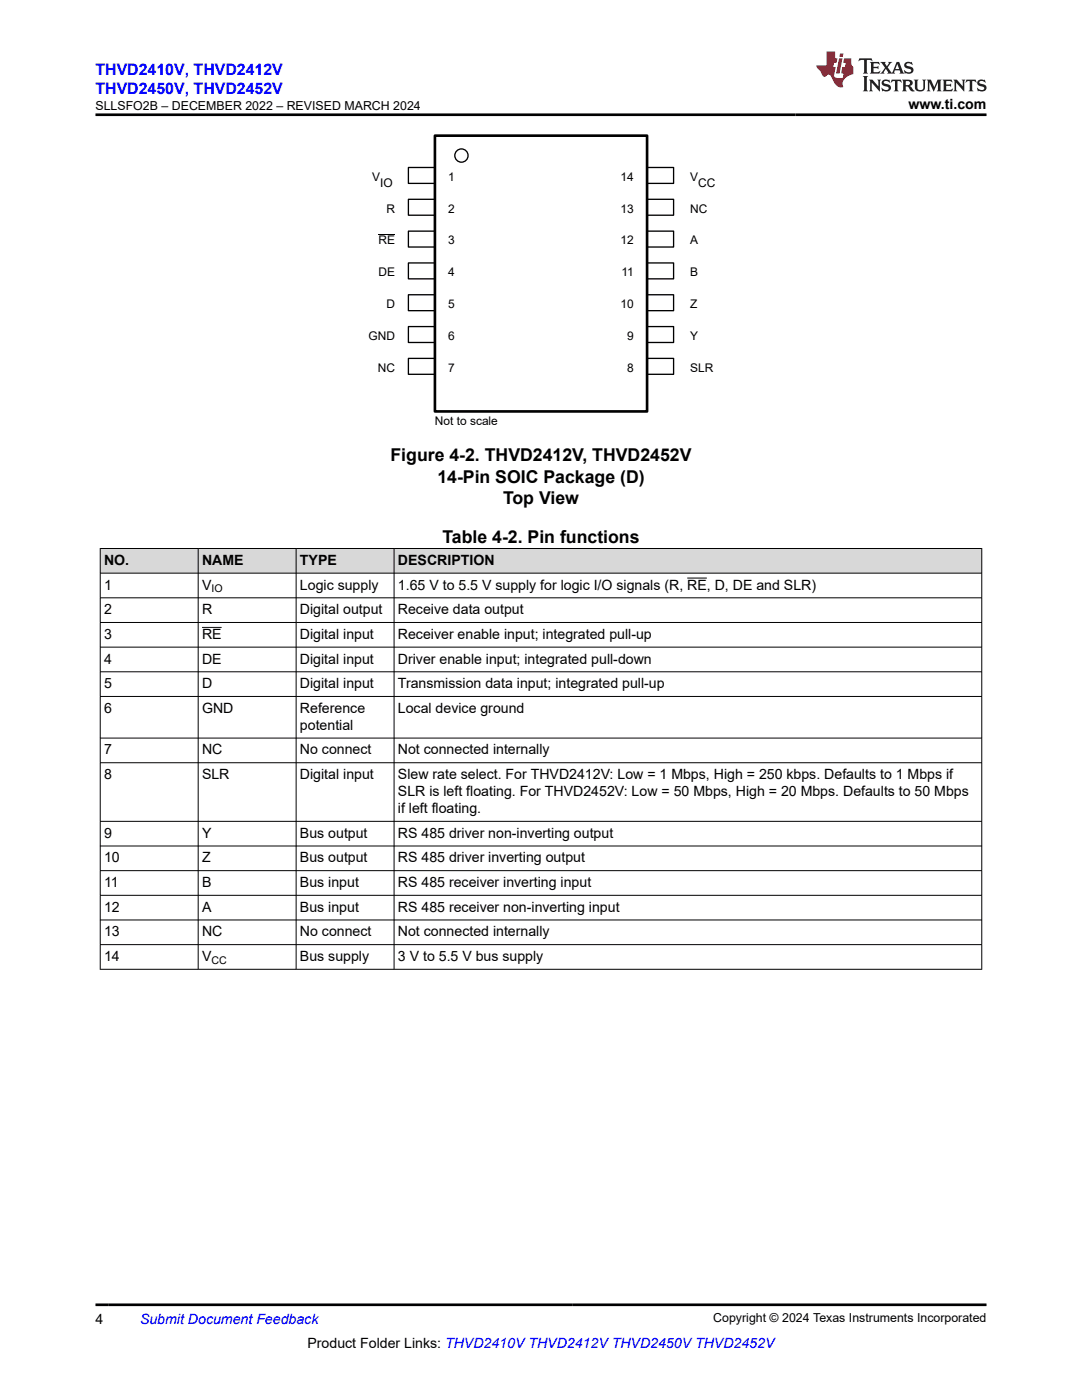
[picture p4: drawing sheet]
<svg xmlns="http://www.w3.org/2000/svg" width="216mm" height="279mm" viewBox="0 0 216 279" stroke-linecap="round" stroke-linejoin="round" font-family="sans-serif">
<defs><g id="words">
<g font-size="3.5">
<text x="77.9" y="92.1">Figure 4-2. THVD2412V, THVD2452V</text>
<text x="87.3" y="96.3">14-Pin SOIC Package (D)</text>
<text x="100.4" y="100.5">Top View</text>
<text x="88.3" y="108.3">Table 4-2. Pin functions</text>
</g>
<g font-size="3.2" fill="#00f">
<text x="19.1" y="14.9">THVD2410V, THVD2412V</text>
<text x="19.1" y="18.7">THVD2450V, THVD2452V</text>
</g>
<g font-size="2.8">
<text x="181.3" y="21.8">www.ti.com</text>
<text x="20.8" y="112.7">NO.</text>
<text x="40.3" y="112.7">NAME</text>
<text x="59.9" y="112.7">TYPE</text>
<text x="79.4" y="112.7">DESCRIPTION</text>
<text x="20.8" y="117.7">1</text>
<text x="40.3" y="117.7">V</text>
<text x="59.9" y="117.7">Logic supply</text>
<text x="79.4" y="117.7">1.65 V to 5.5 V supply for logic I/O signals (R, RE, D, DE and SLR)</text>
<text x="20.8" y="122.6">2</text>
<text x="40.3" y="122.6">R</text>
<text x="59.9" y="122.6">Digital output</text>
<text x="79.4" y="122.6">Receive data output</text>
<text x="20.8" y="127.5">3</text>
<text x="40.3" y="127.5">RE</text>
<text x="59.9" y="127.5">Digital input</text>
<text x="79.4" y="127.5">Receiver enable input; integrated pull-up</text>
<text x="20.8" y="132.4">4</text>
<text x="20.8" y="137.3">5</text>
<text x="40.3" y="132.4">DE</text>
<text x="40.3" y="137.3">D</text>
<text x="59.9" y="132.4">Digital input</text>
<text x="59.9" y="137.3">Digital input</text>
<text x="79.4" y="132.4">Driver enable input; integrated pull-down</text>
<text x="79.4" y="137.3">Transmission data input; integrated pull-up</text>
<text x="20.8" y="142.3">6</text>
<text x="40.3" y="142.3">GND</text>
<text x="59.9" y="142.3">Reference</text>
<text x="79.4" y="142.3">Local device ground</text>
<text x="59.9" y="145.7">potential</text>
<text x="20.8" y="150.6">7</text>
<text x="20.8" y="155.5">8</text>
<text x="40.3" y="150.6">NC</text>
<text x="40.3" y="155.5">SLR</text>
<text x="59.9" y="150.6">No connect</text>
<text x="59.9" y="155.5">Digital input</text>
<text x="79.4" y="150.6">Not connected internally</text>
<text x="79.4" y="155.5">Slew rate select. For THVD2412V: Low = 1 Mbps, High = 250 kbps. Defaults to 1 Mbps if</text>
<text x="79.4" y="158.9">SLR is left floating. For THVD2452V: Low = 50 Mbps, High = 20 Mbps. Defaults to 50 Mbps</text>
<text x="20.8" y="167.2">9</text>
<text x="40.3" y="167.2">Y</text>
<text x="59.9" y="167.2">Bus output</text>
<text x="79.4" y="162.3">if left floating.</text>
<text x="79.4" y="167.2">RS 485 driver non-inverting output</text>
<text x="20.8" y="172.1">10</text>
<text x="40.3" y="172.1">Z</text>
<text x="59.9" y="172.1">Bus output</text>
<text x="79.4" y="172.1">RS 485 driver inverting output</text>
<text x="20.8" y="177">11</text>
<text x="40.3" y="177">B</text>
<text x="59.9" y="177">Bus input</text>
<text x="79.4" y="177">RS 485 receiver inverting input</text>
<text x="20.8" y="182">12</text>
<text x="40.3" y="182">A</text>
<text x="59.9" y="182">Bus input</text>
<text x="79.4" y="182">RS 485 receiver non-inverting input</text>
<text x="20.8" y="186.9">13</text>
<text x="20.8" y="191.8">14</text>
<text x="40.3" y="186.9">NC</text>
<text x="40.3" y="191.8">V</text>
<text x="59.9" y="186.9">No connect</text>
<text x="59.9" y="191.8">Bus supply</text>
<text x="79.4" y="186.9">Not connected internally</text>
<text x="79.4" y="191.8">3 V to 5.5 V bus supply</text>
<text x="19" y="264.2">4</text>
<text x="61.4" y="269">Product Folder Links: THVD2410V THVD2412V THVD2450V THVD2452V</text>
</g>
<text font-size="2.8" fill="#00f" x="27.9" y="264.2">Submit Document Feedback</text>
<g font-size="2.5">
<text x="19.1" y="21.9">SLLSFO2B – DECEMBER 2022 – REVISED MARCH 2024</text>
<text x="142.3" y="263.9">Copyright © 2024 Texas Instruments Incorporated</text>
</g>
<g font-size="2.4">
<text x="74.3" y="36.1">V</text>
<text x="75.9" y="37.4">IO</text>
<text x="89.4" y="36.1">1</text>
<text x="123.8" y="36.1">14</text>
<text x="137.7" y="36.1">V</text>
<text x="139.3" y="37.4">CC</text>
<text x="77.1" y="42.4">R</text>
<text x="89.4" y="42.4">2</text>
<text x="123.8" y="42.4">13</text>
<text x="137.7" y="42.4">NC</text>
<text x="75.5" y="48.8">RE</text>
<text x="89.4" y="48.8">3</text>
<text x="123.8" y="48.8">12</text>
<text x="137.7" y="48.8">A</text>
<text x="75.5" y="55.1">DE</text>
<text x="89.4" y="55.1">4</text>
<text x="124" y="55.1">11</text>
<text x="137.7" y="55.1">B</text>
<text x="77.1" y="61.5">D</text>
<text x="89.4" y="61.5">5</text>
<text x="123.8" y="61.5">10</text>
<text x="137.7" y="61.5">Z</text>
<text x="73.6" y="67.8">GND</text>
<text x="89.4" y="67.8">6</text>
<text x="125.1" y="67.8">9</text>
<text x="137.7" y="67.8">Y</text>
<text x="75.4" y="74.2">NC</text>
<text x="89.4" y="74.2">7</text>
<text x="125.1" y="74.2">8</text>
<text x="137.7" y="74.2">SLR</text>
<text x="86.8" y="84.8">Not to scale</text>
</g>
<g font-size="2.1">
<text x="42.2" y="118.2">IO</text>
<text x="42.2" y="192.4">CC</text>
</g>
</g></defs>
<path d="M81.5 33.4h5.3v3.2h-5.3z" fill="none" stroke="#000" stroke-width=".26"/>
<path d="M129.1 33.4h5.3v3.2h-5.3z" fill="#fff"/>
<path d="M129.1 33.4h5.3v3.2h-5.3z" fill="none" stroke="#000" stroke-width=".26"/>
<path d="M81.5 39.8h5.3v3.2h-5.3z" fill="#fff"/>
<path d="M81.5 39.8h5.3v3.2h-5.3z" fill="none" stroke="#000" stroke-width=".26"/>
<path d="M129.1 39.8h5.3v3.2h-5.3z" fill="#fff"/>
<path d="M129.1 39.8h5.3v3.2h-5.3z" fill="none" stroke="#000" stroke-width=".26"/>
<path d="M81.5 46.1h5.3v3.2h-5.3z" fill="#fff"/>
<path d="M81.5 46.1h5.3v3.2h-5.3z" fill="none" stroke="#000" stroke-width=".26"/>
<path d="M75.5 46.8h3.3" fill="none" stroke="#000" stroke-width=".2"/>
<path d="M129.1 46.1h5.3v3.2h-5.3z" fill="#fff"/>
<path d="M129.1 46.1h5.3v3.2h-5.3z" fill="none" stroke="#000" stroke-width=".26"/>
<path d="M81.5 52.5h5.3v3.2h-5.3z" fill="#fff"/>
<path d="M81.5 52.5h5.3v3.2h-5.3z" fill="none" stroke="#000" stroke-width=".26"/>
<path d="M129.1 52.5h5.3v3.2h-5.3z" fill="#fff"/>
<path d="M129.1 52.5h5.3v3.2h-5.3z" fill="none" stroke="#000" stroke-width=".26"/>
<path d="M81.5 58.8h5.3v3.2h-5.3z" fill="#fff"/>
<path d="M81.5 58.8h5.3v3.2h-5.3z" fill="none" stroke="#000" stroke-width=".26"/>
<path d="M129.1 58.8h5.3v3.2h-5.3z" fill="#fff"/>
<path d="M129.1 58.8h5.3v3.2h-5.3z" fill="none" stroke="#000" stroke-width=".26"/>
<path d="M81.5 65.2h5.3v3.2h-5.3z" fill="#fff"/>
<path d="M81.5 65.2h5.3v3.2h-5.3z" fill="none" stroke="#000" stroke-width=".26"/>
<path d="M129.1 65.2h5.3v3.2h-5.3z" fill="#fff"/>
<path d="M129.1 65.2h5.3v3.2h-5.3z" fill="none" stroke="#000" stroke-width=".26"/>
<path d="M81.5 71.5h5.3v3.2h-5.3z" fill="#fff"/>
<path d="M81.5 71.5h5.3v3.2h-5.3z" fill="none" stroke="#000" stroke-width=".26"/>
<path d="M129.1 71.5h5.3v3.2h-5.3z" fill="#fff"/>
<g fill="none" stroke="#000" stroke-width=".26">
<path d="M129.1 71.5h5.3v3.2h-5.3z"/>
<circle cx="92.1" cy="31" r="1.32"/>
</g>
<path d="M86.8 27.1h42.3v55h-42.3z" fill="none" stroke="#000" stroke-width=".53"/>
<g fill="#d8d8d8">
<path d="M20 109.5h175.9v4.9h-175.9z" fill-rule="evenodd"/>
<path d="M20.1 109.5h19.4v4.8h-19.4z" fill-rule="evenodd"/>
<path d="M39.6 109.5h19.4v4.8h-19.4z" fill-rule="evenodd"/>
<path d="M59.2 109.5h19.4v4.8h-19.4z" fill-rule="evenodd"/>
<path d="M78.7 109.5h117.1v4.8h-117.1z" fill-rule="evenodd"/>
</g>
<g fill="none" stroke="#000" stroke-width=".2">
<path d="M19.9 109.5h176.1M19.9 114.4h176.1M19.9 119.3h176.1M20 109.4v84.1M39.5 109.4v84.1M59.1 109.4v84.1M78.6 109.4v84.1M137.1 115.4h3.9M195.9 109.4v84.1M19.9 124.2h176.1M19.9 129.1h176.1M19.9 134.1h176.1"/>
<path d="M19.9 139h176.1M40.3 125.2h3.9M19.9 147.3h176.1M19.9 152.2h176.1M19.9 163.9h176.1M19.9 168.8h176.1M19.9 173.8h176.1M19.9 178.7h176.1M19.9 183.6h176.1M19.9 188.5h176.1M19.9 193.4h176.1"/>
</g>
<path d="M171.5 11.6l-.2 .6 .5-.2h.6v.1v2.2l-.2 .4h1l-.2-.4v-2.2v-.1h.5l.5 .2-.1-.6zM173.6 12.4l.2 .3v1.6l-.2 .4h1.9l.1-.6a1.08 1.08 0 0 1-1.3 .2v-.7h.6l.4 .2v-.7l-.4 .2h-.6v-.5l.2-.2a1 1 0 0 1 1 .3l-.1-.5zM175.7 12.4l.9 1.1-1 1.2h.9l-.2-.2 .5-.8 .4 .8-.2 .2h1.6l-.2-.2 .2-.5h.9l.1 .5-.1 .2h.9l-.2-.4-.8-1.9h-.5l-.9 2.1-.9-1.1 .9-1h-.8l.2 .2-.4 .6-.4-.6 .2-.2zM179 12.8l.4 1h-.7zM180.7 12.5a.65 .65 0 0 0-.2 .7 .65 .65 0 0 0 .6 .5l.6 .1 .1 .3a.79 .79 0 0 1-.7 .4 .79 .79 0 0 1-.7-.5l.1 .7 .2-.1a.93 .93 0 0 0 1.1 0 .93 .93 0 0 0 .4-.9 1.46 1.46 0 0 0-1.2-.6l-.1-.3a1.09 1.09 0 0 1 1.2 .2l-.2-.6-.1 .1-.5-.2zM172.2 15.2l.2 .4v2.2l-.2 .4h1l-.2-.4v-2.2l.2-.4zM173.4 15.9l.2 .4v1.5l-.2 .4h.8l-.3-.4 .1-1.3 1.6 1.8v-2l.2-.4h-.7l.1 .2 .1 1.1-1.2-1.3zM176.2 16a.65 .65 0 0 0-.2 .8 .65 .65 0 0 0 .6 .4l.6 .2 .1 .2a.79 .79 0 0 1-.7 .4 .79 .79 0 0 1-.7-.5l.1 .7 .2-.1a.93 .93 0 0 0 1.1 .1 .93 .93 0 0 0 .4-1 1.46 1.46 0 0 0-1.2-.5l-.1-.4a1.09 1.09 0 0 1 1.2 .2l-.1-.6-.2 .1-.5-.1zM177.9 15.9l-.1 .6a.63 .63 0 0 1 .8-.3v1.6l-.3 .4h1l-.2-.4v-1.6a.66 .66 0 0 1 .8 .3l-.1-.6zM180 15.9l.2 .4v1.5l-.2 .4h1l-.2-.2-.1-.7h.5l.1 .2a.79 .79 0 0 0 1.2 .6l-1-.9a.61 .61 0 0 0 .6-.6 .61 .61 0 0 0-.5-.7zM180.8 16.2h.1a.47 .47 0 0 1 .5 .1 .47 .47 0 0 1 .1 .5l-.1 .1-.7 .1zM182.3 15.9l.2 .2a2.27 2.27 0 0 0 .4 2 1.04 1.04 0 0 0 1.7-.7v-1.3l.2-.2h-.8l.2 .4v1.1a.6 .6 0 0 1-.6 .6 .6 .6 0 0 1-.6-.6v-1.1l.3-.4zM184.9 15.9l.2 .4v1.5l-.2 .4h.8l-.3-.4v-1.4l.9 1.9 .9-1.9v1.4l-.3 .4h1l-.2-.4v-1.5l.2-.4h-.8l-.7 1.5-.6-1.5zM188.1 15.9l.2 .4v1.5l-.2 .4h1.9l.1-.6a1.09 1.09 0 0 1-1.3 .2v-.7h.6l.4 .2v-.6l-.4 .2h-.6v-.6l.2-.1a1.01 1.01 0 0 1 1 .3l-.1-.6zM190.2 15.9l.3 .4v1.5l-.3 .4h.8l-.2-.4v-1.3l1.6 1.8v-2l.2-.4h-.7l.2 .2v1.1l-1.2-1.3zM192.8 15.9l-.1 .6a.63 .63 0 0 1 .8-.3v1.6l-.3 .4h1l-.2-.4v-1.6a.66 .66 0 0 1 .8 .3l-.1-.6zM195.2 16a.65 .65 0 0 0-.2 .8 .65 .65 0 0 0 .6 .4l.6 .2 .2 .2a.79 .79 0 0 1-.7 .4 .79 .79 0 0 1-.7-.5l.1 .7 .2-.1a.93 .93 0 0 0 1 .1 .93 .93 0 0 0 .5-1 1.46 1.46 0 0 0-1.3-.5v-.4a1.09 1.09 0 0 1 1.2 .2l-.2-.6-.2 .1-.5-.1z" fill="#231f20"/>
<path d="M164.9 10.3v2.7h-2l.1 .4 .8 1a.95 .95 0 0 0 1 .9 .59 .59 0 0 1 .5-.4 .59 .59 0 0 1 .5 .3l.4 .8a1.59 1.59 0 0 0 2.1 1.4 1.61 1.61 0 0 1 1-2.3l1-.3-.1-1.5a1.59 1.59 0 0 1-.3-1.7h-1.5l-.2 .9h.6l-.2 .9h-.5l-.2 .9v.3l.4 .1-.1 .9h-.7a.73 .73 0 0 1-1-.7l.3-1.5h-.5l.1-.9h.5l.2-.9h-.5v-1.3zM167.4 11.6l-.6 3.1h.7l.6-3.1zM167.6 10.7l-.1 .6h.7l.1-.6z" fill="#ed1c24"/>
<path d="M19 22.9h177.8M19 260.4h177.8" fill="none" stroke="#000" stroke-width=".53"/>
<use href="#words"/>
</svg>
